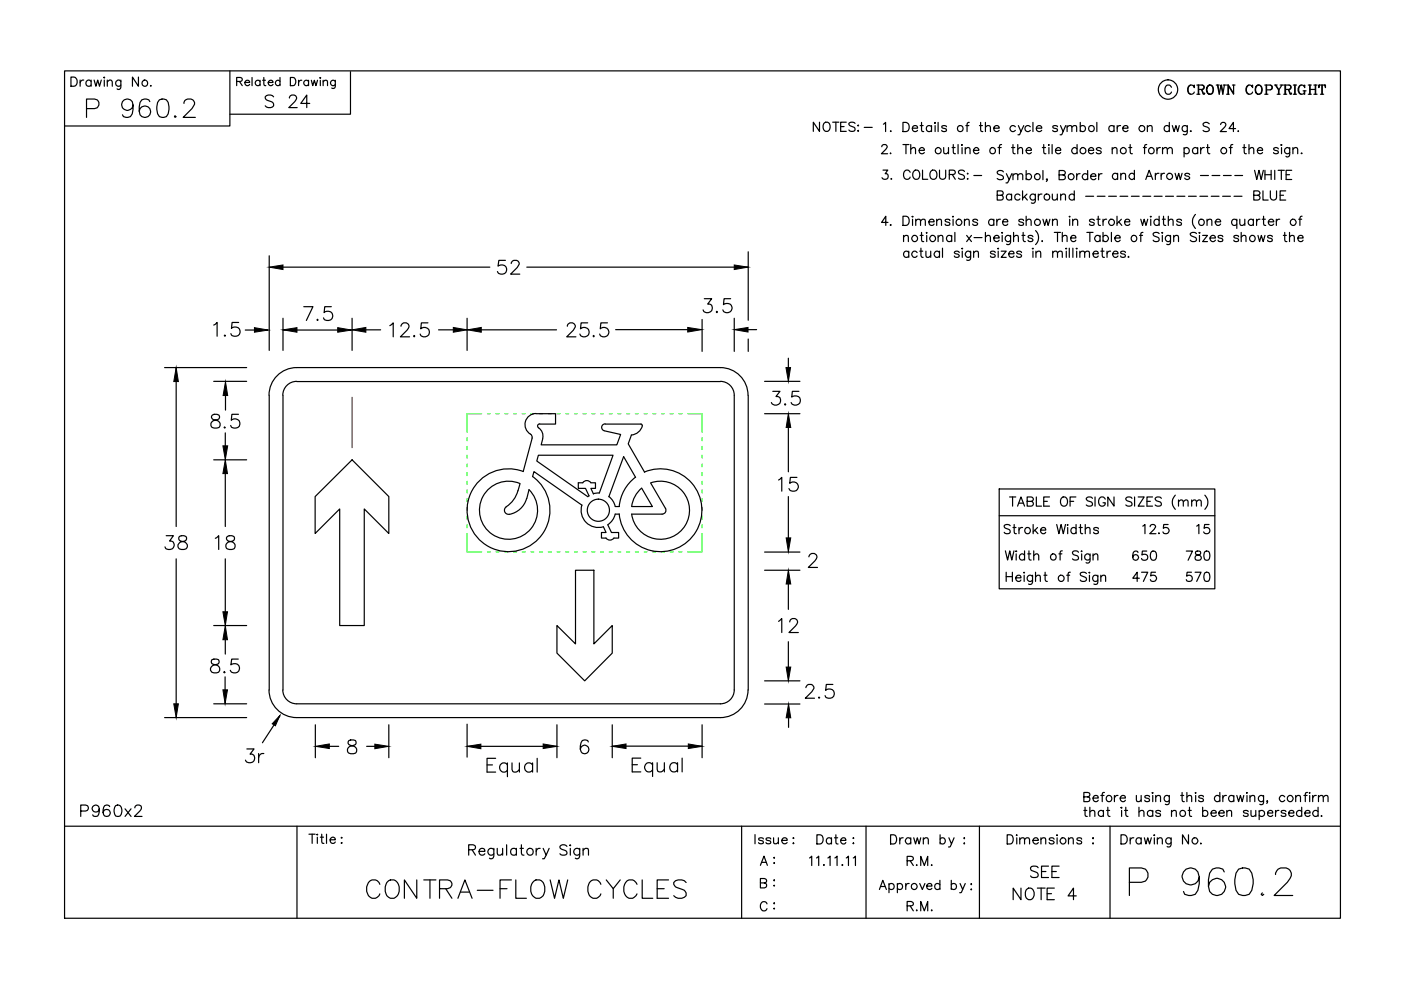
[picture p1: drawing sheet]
<svg xmlns="http://www.w3.org/2000/svg" width="297mm" height="210mm" viewBox="0 0 297 210" stroke-linecap="round" stroke-linejoin="round" font-family="sans-serif">
<g fill="none" stroke="#000" stroke-width=".25">
<path d="M13.7 15h270.5v179.7h-270.5zM15 16.3h.7a1.03 1.03 0 0 1 .7 1 1.03 1.03 0 0 1-.7 1h-.7zM17 17v1.3M17.8 17a.72 .72 0 0 0-.8 .6M19.3 17.3a.62 .62 0 0 0-.9-.1 .62 .62 0 0 0 0 .9 .62 .62 0 0 0 .9-.1M19.3 17v1.3M20 17l.3 1.3 .4-1.3 .4 1.3 .4-1.3M22.1 17v1.3M22.1 16.3v.3zM22.7 17.4l.5-.4 .5 .1 .1 1.2M22.7 17v1.3M25.6 17v1.5a.49 .49 0 0 1-.3 .4 .49 .49 0 0 1-.5-.1"/>
<path d="M25.6 17.3a.62 .62 0 0 0-.9-.1 .62 .62 0 0 0 0 .9 .62 .62 0 0 0 .9-.1M29.4 16.3v2l-1.3-2v2M32 18.1v.2l.1-.1M48.7 15v11.7h-35M50.2 17.3l1-.1 .2-.3-.1-.3-.4-.2h-.7v1.8M50.8 17.3l.6 .9M51.9 17.5h1a.57 .57 0 0 0-.7-.4 .57 .57 0 0 0-.4 .7 .57 .57 0 0 0 .8 .4l.3-.3M53.4 16.4v1.8M55.1 17.3a.56 .56 0 0 0-.8-.1 .56 .56 0 0 0 0 .8 .56 .56 0 0 0 .8-.1M55.1 17v1.2M55.7 17h.6M55.9 16.4v1.4l.1 .3 .4 .1"/>
<path d="M56.9 17.5h1a.57 .57 0 0 0-.7-.4 .57 .57 0 0 0-.4 .7 .57 .57 0 0 0 .7 .4l.4-.3M59.4 17.3a.54 .54 0 0 0-.8-.1 .54 .54 0 0 0 0 .8 .54 .54 0 0 0 .8-.1M59.4 16.4v1.8M61.6 16.4h.6a.95 .95 0 0 1 .5 .9 .95 .95 0 0 1-.5 .9h-.6zM63.3 17v1.2M64 17a.58 .58 0 0 0-.7 .5M65.4 17.3a.56 .56 0 0 0-.8-.1 .56 .56 0 0 0 0 .8 .56 .56 0 0 0 .8-.1M65.4 17v1.2M66 17l.3 1.2 .3-1.2 .4 1.2 .3-1.2M67.9 17v1.2M67.9 16.4v.2zM68.5 17.4l.4-.4 .5 .1v1.1"/>
<path d="M68.5 17v1.2M71.1 17v1.3a.47 .47 0 0 1-.3 .4 .47 .47 0 0 1-.5 0M71.1 17.3a.56 .56 0 0 0-.8-.1 .56 .56 0 0 0 0 .8 .56 .56 0 0 0 .8-.1M74.3 15.2v9h-25.6M248.4 18.5a.72 .72 0 0 0-.8-.5 .72 .72 0 0 0-.6 .8v.5a.72 .72 0 0 0 .6 .7 .72 .72 0 0 0 .8-.5M252.4 18a1.12 1.12 0 0 0 0 2M253.1 18.3l.1 .3v-.6l-.1 .3a.72 .72 0 0 0-.8-.2 .72 .72 0 0 0-.5 .7 .83 .83 0 0 0 .2 .9 .83 .83 0 0 0 .9 .2l.3-.4M253.8 18h1.1l.3 .2 .1 .4-.1 .3-1.1 .1M253.8 20h.6M254.1 18v2M254.6 19l.3 .1 .3 .7h.2M254.8 19l.3 .9 .2 .1 .1-.3"/>
<path d="M254.9 18l.3 .4v.4l-.3 .2M256.5 18a1 1 0 0 0-.7 1.1 1 1 0 0 0 .8 .9 1.06 1.06 0 0 0 .7-1 1.06 1.06 0 0 0-.7-1 1.04 1.04 0 0 0-.7 .9 1.04 1.04 0 0 0 .6 1.1M256.6 18a1.13 1.13 0 0 1 0 2M257.9 18h.6M258.1 18l.4 2 .4-2 .4 2 .3-2M258.2 18l.3 1.5M259 18l.3 1.5M259.3 18h.6M260.1 20h.5M260.1 18h.3M260.4 18v2M261.3 18h.5"/>
<path d="M261.5 19.8l-1.1-1.8v2M261.5 18v2l-1.1-1.8M264.8 18a1.12 1.12 0 0 0 0 2M265.5 18.3l.1 .3v-.6l-.1 .3a.72 .72 0 0 0-.8-.2 .72 .72 0 0 0-.5 .7 .83 .83 0 0 0 .1 .9 .83 .83 0 0 0 1 .2l.3-.4M266.8 18a1.01 1.01 0 0 0-.7 1.1 1.01 1.01 0 0 0 .9 .9 1.01 1.01 0 0 0 .6-1.1 1.01 1.01 0 0 0-.8-.9 1.13 1.13 0 0 0 0 2M267 18a1.13 1.13 0 0 1 0 2M268.2 18h1.1a.51 .51 0 0 1 .5 .5 .51 .51 0 0 1-.5 .5h-.8M268.2 20h.6M268.4 18v2M268.5 18v2M269.3 18l.2 .1a.52 .52 0 0 1 .2 .5 .52 .52 0 0 1-.4 .4M270.2 18h.6"/>
<path d="M270.4 18l.7 1v1M270.5 18l.7 1v1M270.8 20h.6M271.4 18h.6M271.8 18l-.6 1M272.2 18h1.1l.4 .2v.4l-.1 .3-1 .1M272.2 20h.6M272.4 18v2M272.6 18v2M273 19l.3 .1 .3 .7h.2M273.2 19l.3 .9 .2 .1 .1-.3M273.3 18l.4 .4-.1 .4-.3 .2"/>
<path d="M274.2 20h.7M274.2 18h.7M274.5 18v2M274.6 18v2M275.9 18a1.12 1.12 0 0 0 0 2M276.3 19.3h.6M276.5 18.3l.1 .3v-.6l-.1 .3a.73 .73 0 0 0-.8-.2 .73 .73 0 0 0-.5 .7v.5a.74 .74 0 0 0 .5 .6 .74 .74 0 0 0 .8-.2M276.5 19.3v.7M276.6 19.3v.7M277.4 18h.6M277.4 20h.6M277.7 18v2"/>
<path d="M277.8 18v2M277.8 19h1.1M278.6 18h.6M278.6 20h.6M278.9 18v2M279.7 18l-.1 .6v-.6h1.4v.6l-.1-.6M280 20h.6M280.3 18v2M18.3 23h1.7a1.02 1.02 0 0 0 1-1 1.02 1.02 0 0 0-1-1h-1.7v3.9M28.2 22.3a1.21 1.21 0 0 1-1.7 1 1.21 1.21 0 0 1-.4-1.9 1.21 1.21 0 0 1 1.9 .1 3.7 3.7 0 0 1-.3 3.2 1.2 1.2 0 0 1-1.7-.4M31.8 21.5a1.15 1.15 0 0 0-1.1-.5 1.15 1.15 0 0 0-1 .7l-.2 .9 .2 1.7a1.21 1.21 0 0 0 1.9 .2 1.21 1.21 0 0 0-.4-1.9 1.21 1.21 0 0 0-1.7 1M33.8 21.2a1.31 1.31 0 0 1 1.9 .5 3.4 3.4 0 0 1-.4 3 1.28 1.28 0 0 1-1.9-.6 3.3 3.3 0 0 1 .4-2.9z"/>
<path d="M37.1 24.5l-.1 .2 .1 .2 .3-.2M39 21.9a.86 .86 0 0 1 .8-.9h.7a.93 .93 0 0 1 .5 1.5l-.3 .5-1.9 1.9h2.6M58 20.5a1.17 1.17 0 0 0-1.8 0 .68 .68 0 0 0 .5 .8l.8 .2a.65 .65 0 0 1 .5 .5 .65 .65 0 0 1-.2 .7 1.23 1.23 0 0 1-1.6-.3M61.4 20.8l.2-.5 .8-.1a.65 .65 0 0 1 .4 1l-1.6 1.6h1.8M65.7 21.9h-1.9l1.2-1.7v2.6M173.8 25.9v2l-1.4-2v2M174.7 26.2a.74 .74 0 0 1 .8-.3 .74 .74 0 0 1 .5 .7 .86 .86 0 0 1-.2 1 .86 .86 0 0 1-.9 .2 1.27 1.27 0 0 1-.2-1.6zM176.5 25.9h1.4M177.2 25.9v2M178.2 26.8h.8M179.4 25.9h-1.2v2h1.2M181.3 26.2a.75 .75 0 0 0-1.3 .2l.2 .2 .7 .3a.47 .47 0 0 1 .4 .4 .47 .47 0 0 1-.2 .5 .91 .91 0 0 1-1.1-.2"/>
<path d="M181.8 26.6h.2zM181.8 27.8l.2-.2v.2zM183.2 27h1.7M187 31.1v-.3l.3-.2 .7 .2a.56 .56 0 0 1-.2 .9l-.9 .9h1.3M187.2 36.1h1l-.5 .7a.65 .65 0 0 1 .5 1 .65 .65 0 0 1-1.1 0l-.1-.1M187.3 26.3l.5-.3v1.9M188.8 32.4l-.1 .1h.2M188.9 27.7v.2v-.1M189 37.8l-.1 .1h.2M191.4 26h.7a1.05 1.05 0 0 1 .7 .9 1.05 1.05 0 0 1-.7 1h-.7zM191.4 30.6h1.3M192.1 30.6v2"/>
<path d="M193 36.5a.72 .72 0 0 0-.9-.4 .72 .72 0 0 0-.5 .7 .83 .83 0 0 0 .1 1 .83 .83 0 0 0 1 .1l.3-.4M193.1 31.7l.5-.4 .4 .1 .1 1.2M193.1 30.6v2M193.4 27.2h1.1a.6 .6 0 0 0-.8-.5 .6 .6 0 0 0-.2 .9 .62 .62 0 0 0 1 0M193.9 36.2a.95 .95 0 0 1 1.1 .4 .95 .95 0 0 1-.2 1.2 .74 .74 0 0 1-.8 .2 .74 .74 0 0 1-.5-.7 1.15 1.15 0 0 1 .4-1.1zM194.9 31.9h1.1a.55 .55 0 0 0-.6-.6 .55 .55 0 0 0-.5 .6 .61 .61 0 0 0 .3 .7 .61 .61 0 0 0 .8-.3M195.1 26.6h.6M195.4 26v1.6l.1 .2 .3 .1M195.6 36.1v1.9h1.1M197.5 26.9a.62 .62 0 0 0-.9-.1 .62 .62 0 0 0 0 .9 .62 .62 0 0 0 .9-.1M197.5 26.6v1.3M197.5 36.2a.95 .95 0 0 1 1.1 .4 .95 .95 0 0 1-.1 1.2 .74 .74 0 0 1-.8 .2 .74 .74 0 0 1-.5-.7 1.15 1.15 0 0 1 .3-1.1z"/>
<path d="M198.3 26.6v1.3M198.3 26v.2zM198.9 26v1.9M199.2 36.1v1.4a.66 .66 0 0 0 .6 .5 .66 .66 0 0 0 .7-.5v-1.4M200.1 31.3l.1 1.2 .4 .1 .5-.4M200.7 26.9a.62 .62 0 0 0-1 0 .9 .9 0 0 0 .9 .4l.1 .3a.62 .62 0 0 1-1 0M201.1 31.3v1.3M201.3 37l1.1-.1 .1-.3-.1-.4-1.1-.1v1.9M201.9 31.3h.6M201.9 37l.6 1M202.1 30.6v1.6l.1 .3 .4 .1M203.1 30.6v2"/>
<path d="M203.9 30.7h.2zM204 31.3v1.3M204.5 36.4a.71 .71 0 0 0-.7-.4 .71 .71 0 0 0-.6 .5l.2 .3 .9 .4 .2 .6a.88 .88 0 0 1-1.3 0M204.7 31.7l.4-.4 .5 .1 .1 1.2M204.7 31.3v1.3M204.8 26.6h.6M205.1 36.8h.1zM205.1 37.9h.1zM205.5 26l-.4 .1-.1 .2v1.6M206.4 31.9h1.1a.57 .57 0 0 0-.5-.6 .57 .57 0 0 0-.6 .6v.1a.63 .63 0 0 0 .5 .6 .63 .63 0 0 0 .6-.3M206.5 37.2h1.6M207.7 26.6h.6"/>
<path d="M207.9 26v1.6l.1 .2 .4 .1M208.9 27l.5-.4 .5 .1 .1 1.2M208.9 26v1.9M210.7 27.2h1.2a.62 .62 0 0 0-.7-.5 .62 .62 0 0 0-.6 .6 .62 .62 0 0 0 .6 .6l.7-.3M211.6 31.3h.7M212.4 30.6l-.4 .1-.1 .3v1.6M212.7 36.4a.73 .73 0 0 0-.7-.3 .73 .73 0 0 0-.6 .5l.2 .3 1 .4 .1 .5a.92 .92 0 0 1-1.3 0M213.4 36.8l.6 1.3 .5-1.3M214 38.1l-.4 .7h-.3M214.5 31.3h.7M214.8 30.6v1.6l.1 .3 .3 .1M214.8 37.2l.4-.4 .5 .1 .1 1.2"/>
<path d="M214.8 36.8v1.3M215.3 26.9a.64 .64 0 0 0-1-.1 .64 .64 0 0 0 0 .9 .64 .64 0 0 0 1-.1M215.8 31.7l.5-.4 .4 .1 .1 1.2M215.8 30.6v2M215.8 37.2l.5-.4 .4 .1 .1 1.2M215.9 26.6l.6 1.3 .6-1.3M216.5 27.9l-.3 .6-.4 .1M217.6 31.9h1.1a.56 .56 0 0 0-.6-.7 .56 .56 0 0 0-.5 .7 .61 .61 0 0 0 .3 .6 .61 .61 0 0 0 .8-.2M217.6 37.1a.64 .64 0 0 1 .9-.1 .64 .64 0 0 1 0 .9 .64 .64 0 0 1-.9-.1M217.6 36.2v1.9M218.5 26.9a.64 .64 0 0 0-1-.1 .64 .64 0 0 0 0 .9 .64 .64 0 0 0 1-.1M219 26v1.9"/>
<path d="M219.7 27.2h1.2a.62 .62 0 0 0-.7-.5 .62 .62 0 0 0-.6 .6 .62 .62 0 0 0 .6 .6l.7-.3M221 31.3h.7M221.1 36.2v1.9M221.3 30.6v1.6l.1 .3 .4 .1M222.1 38h-.3h.3l-.3 .5M222.3 30.7h.2zM222.4 31.3v1.3M223.1 30.6v2M223.8 31.9h1.1a.56 .56 0 0 0-.6-.7 .56 .56 0 0 0-.5 .7 .61 .61 0 0 0 .4 .6 .61 .61 0 0 0 .7-.2M224.2 26.9a.62 .62 0 0 0-1 0 .9 .9 0 0 0 .9 .4l.1 .3a.62 .62 0 0 1-1 0M224.6 37.1h.8l.4-.2 .1-.4-.2-.3h-1.1v1.9h.8l.4-.2a.53 .53 0 0 0-.4-.8M224.8 26.6l.6 1.3 .5-1.3"/>
<path d="M225.4 27.9l-.3 .6-.3 .1M226.2 27l.5-.4 .5 .1 .1 1.2M226.2 26.6v1.3M227.3 27l.4-.4 .5 .1 .1 1.2M228.3 36.8v1.3M228.4 31.6a.64 .64 0 0 0-1-.1 .64 .64 0 0 0 0 .9 .64 .64 0 0 0 1-.1M228.4 30.6v2M229 36.8a.58 .58 0 0 0-.7 .6M229 26.9a.62 .62 0 0 1 .9-.1 .62 .62 0 0 1 0 .9 .62 .62 0 0 1-.9-.1M229 26v1.9M230.6 37.1a.64 .64 0 0 0-.9-.1 .64 .64 0 0 0 0 .9 .64 .64 0 0 0 .9-.1M230.6 36.2v1.9"/>
<path d="M230.8 31.9h1.1a.55 .55 0 0 0-.6-.6 .55 .55 0 0 0-.5 .6 .61 .61 0 0 0 .3 .7 .61 .61 0 0 0 .8-.3M231.2 37.4h1.1a.6 .6 0 0 0-.8-.5 .6 .6 0 0 0-.2 .9 .62 .62 0 0 0 1 0M232.6 26v1.9M232.9 36.8v1.3M233.5 31.6a.6 .6 0 0 0-1.1 0l.3 .3 .7 .1 .1 .3a.65 .65 0 0 1-1.1 0M233.7 36.8a.58 .58 0 0 0-.8 .6M235.8 31.7l.5-.4 .4 .1 .1 1.2M235.8 31.3v1.3M236.2 26.9a.62 .62 0 0 0-.9-.1 .62 .62 0 0 0 0 .9 .62 .62 0 0 0 .9-.1M236.2 26.6v1.3M236.9 26.6v1.3M237 37a.61 .61 0 0 0-1-.1 .61 .61 0 0 0 0 1 .61 .61 0 0 0 1-.1"/>
<path d="M237 36.7v1.4M237.6 26.6a.58 .58 0 0 0-.7 .6M237.6 37.1l.5-.4 .5 .1v1.3M237.6 36.7v1.4M238.1 27.2h1.1a.6 .6 0 0 0-.9-.5 .6 .6 0 0 0-.2 .9 .62 .62 0 0 0 1.1 0M239.3 31.3h.7M239.6 30.6v1.6l.1 .3 .4 .1M240.5 37a.63 .63 0 0 0-.9-.1 .63 .63 0 0 0 0 1 .63 .63 0 0 0 .9-.1M240.5 36.1v2M242.4 31.3h.6M242.9 38.1l.7-2 .8 2M243.1 30.6l-.3 .1-.1 .3v1.6"/>
<path d="M243.2 37.4h.9M243.3 27l.4-.4 .5 .1 .1 1.2M243.3 26.6v1.3M245 36.7v1.4M245.3 31.3v1.3M245.7 36.7a.64 .64 0 0 0-.7 .6M246 31.3a.65 .65 0 0 0-.7 .6M246.2 36.7v1.4M246.5 31.7l.4-.4 .5 .1 .1 1.2M246.5 31.3v1.3M246.9 36.7a.58 .58 0 0 0-.7 .6M247.5 31.7l.5-.4 .4 .1 .2 1.2"/>
<path d="M247.9 26.9a.62 .62 0 0 0-.9-.1 .62 .62 0 0 0 0 .9 .62 .62 0 0 0 .9-.1M247.9 26v1.9M248.6 26.6l.3 1.3 .4-1.3 .4 1.3 .3-1.3M249.1 36.7l.4 1.4 .4-1.4 .3 1.4 .4-1.4M251.1 31.6a.62 .62 0 0 1 .9-.1 .62 .62 0 0 1 0 .9 .62 .62 0 0 1-.9-.1M251.1 31.3v2M251.7 26.6v1.5a.51 .51 0 0 1-.3 .5 .51 .51 0 0 1-.5-.1M251.7 26.9a.62 .62 0 0 0-.9-.1 .62 .62 0 0 0 0 .9 .62 .62 0 0 0 .9-.1M252.2 37a.6 .6 0 0 0-1 0l.3 .3 .4 .1 .3 .4a.6 .6 0 0 1-1 0M252.5 27.7l-.1 .1h.2M253.9 31.6a.62 .62 0 0 0-.9-.1 .62 .62 0 0 0 0 .9 .62 .62 0 0 0 .9-.1M253.9 31.3v1.3"/>
<path d="M254.5 37.2h1.7M254.6 31.3v1.3M255.3 31.3a.72 .72 0 0 0-.7 .6M255.8 31.3h.6M256 30.6v1.6l.2 .3 .3 .1M256.4 26.2a.73 .73 0 0 0-.7-.3 .73 .73 0 0 0-.6 .5l.1 .3 1.1 .5 .1 .4a.92 .92 0 0 1-1.3 0M257 37.2h1.6M258.8 26.4l.4-.4h.4l.2 .2a.61 .61 0 0 1-.2 .8l-.9 .9h1.3M259.4 37.2h1.6M260.6 31.3h.7M261.4 30.6l-.4 .1-.1 .3v1.6M261.8 37.2h1.7"/>
<path d="M262 27.3h-1.4l.9-1.3v1.9M262.5 27.7v.2l.1-.1M263.5 31.3h.7M263.8 30.6v1.6l.1 .3 .4 .1M264.8 31.7l.5-.4 .4 .1 .1 1.2M264.8 30.6v2M266 36.1l.5 2 .4-2 .5 2 .5-2M266.6 31.9h1.1a.55 .55 0 0 0-.6-.6 .55 .55 0 0 0-.5 .6 .61 .61 0 0 0 .3 .7 .61 .61 0 0 0 .8-.3M268.2 36.1v2M268.2 37h1.3M269.5 36.1v2M270.3 36.1v2"/>
<path d="M271 36.1h1.3M271 31.6a.57 .57 0 0 0-1 0l.3 .3 .5 .1a.33 .33 0 0 1 .1 .5 .7 .7 0 0 1-.9-.2M271.6 30.7h.2zM271.7 36.1v2M271.7 31.3v1.3M272.7 37h.7M273.4 31.3v1.5a.49 .49 0 0 1-.3 .4 .49 .49 0 0 1-.5-.1M273.4 31.6a.62 .62 0 0 0-.9-.1 .62 .62 0 0 0 0 .9 .62 .62 0 0 0 .9-.1M273.9 36.1h-1.2v2h1.2M274.1 31.7l.5-.4 .5 .1v1.2M274.1 31.3v1.3M276 32.4l-.1 .1h.2"/>
<path d="M57.1 54.2v20.1M60 56.6h43.9M107.2 55.2h-1.4l-.2 1.2a1.04 1.04 0 0 1 1.6 0 1.04 1.04 0 0 1-.2 1.6 1.04 1.04 0 0 1-1.5-.4M108.4 55.9l.3-.6 .8-.1a.7 .7 0 0 1 .4 1.1l-1.6 1.8h1.9M111.7 56.6h46.9M158.6 53.4v14.5M188.3 47.2h-1.4l.9-1.4v2M188.9 47.6l-.2 .1h.2M191.4 45.8h.7a1.04 1.04 0 0 1 .7 1 1.04 1.04 0 0 1-.7 1h-.7zM191.6 50.3l.4-.4 .5 .1 .1 1.2M191.6 49.9v1.3M192.7 53.6a.61 .61 0 0 0-.9-.1 .61 .61 0 0 0 0 .9 .61 .61 0 0 0 .9-.1"/>
<path d="M192.7 53.3v1.3M193.4 45.9h.2zM193.5 46.5v1.3M194.2 46.9l.4-.4 .5 .1 .1 1.2M194.2 46.5v1.3M194.5 53.6a.63 .63 0 0 0-1-.2 .63 .63 0 0 0 0 1 .63 .63 0 0 0 1-.1M195 53.3h.6M195.1 49.9h.6M195.2 46.9l.4-.4 .5 .1 .1 1.2M195.3 52.6v1.6l.1 .3 .3 .1M195.4 49.3v1.5l.1 .3 .3 .1M196.3 53.3l.1 1.2 .5 .1 .4-.4"/>
<path d="M196.5 49.9v1.3M196.5 49.3v.1zM196.9 47h1.1a.6 .6 0 0 0-.8-.5 .6 .6 0 0 0-.2 1 .57 .57 0 0 0 1 0M197.3 53.3v1.3M198.6 46.9l.5-.4 .4 .1 .1 1.2M198.6 46.5v1.3M198.9 50.3l.5-.4 .4 .1 .1 1.2M198.9 49.9v1.3M199.2 53.6a.63 .63 0 0 0-.9-.2 .63 .63 0 0 0 0 1 .63 .63 0 0 0 .9-.1M199.2 53.3v1.3M199.8 52.6v2M201.4 46.8a.57 .57 0 0 0-1 0l.1 .1 .8 .3 .1 .3a.57 .57 0 0 1-1 0"/>
<path d="M201.8 50.2a.61 .61 0 0 0-.9-.1 .61 .61 0 0 0 0 .9 .61 .61 0 0 0 .9-.1M201.8 49.9v1.3M201.9 45.9h.3zM202.1 46.5v1.3M202.5 49.3v1.9M203.4 53.6a.6 .6 0 0 0-1.1 0l.3 .2 .5 .1 .3 .4a.6 .6 0 0 1-1.1 0M204 53.3v1.3M204 52.6v.2zM204.5 46.9l.4-.4 .5 .1 .1 1.2M204.5 46.5v1.3M204.9 49.9l1.1 1.3M205.8 53.3v1.4a.53 .53 0 0 1-.9 .4"/>
<path d="M205.8 53.6a.63 .63 0 0 0-.9-.2 .63 .63 0 0 0 0 1 .63 .63 0 0 0 .9-.1M206 49.9l-1.1 1.3M206.4 53.6l.5-.3h.5v1.3M206.4 53.3v1.3M206.5 50.4h1.7M207.3 46.8a.6 .6 0 0 0-1.1 0l1 .4 .1 .3a.6 .6 0 0 1-1.1 0M208.9 50.3l.5-.4 .5 .1 .1 1.2M208.9 49.3v1.9M210.7 50.5h1.2a.61 .61 0 0 0-.9-.5 .61 .61 0 0 0-.2 .9 .6 .6 0 0 0 1.1 0M210.7 46.8a.61 .61 0 0 0-.9-.1 .61 .61 0 0 0 0 .9 .61 .61 0 0 0 .9-.1M210.7 46.5v1.3M211 53.6a.57 .57 0 0 0-1 0l.1 .1 .8 .3 .1 .3a.57 .57 0 0 1-1 0"/>
<path d="M211.3 46.5v1.3M211.4 41.4l1.1-.1 .2-.3-.2-.4-1.1-.1v1.9h.8l.5-.3a.53 .53 0 0 0-.5-.7M211.6 52.6v.2zM211.6 53.3v1.3M212.1 46.5a.64 .64 0 0 0-.8 .5M212.3 53.3h1l-1 1.3h1M212.5 49.3v.1zM212.5 49.9v1.3M212.6 47h1.1a.6 .6 0 0 0-.9-.5 .6 .6 0 0 0-.1 1 .57 .57 0 0 0 1 0M213.9 53.8h1.1a.6 .6 0 0 0-.9-.5 .6 .6 0 0 0-.1 1 .57 .57 0 0 0 1 0M214.3 49.9l-.2 1.8-.2 .2-.5-.1M214.3 50.2a.63 .63 0 0 0-1-.1 .63 .63 0 0 0 0 .9 .63 .63 0 0 0 1-.1"/>
<path d="M214.5 41.4a.62 .62 0 0 0-.9-.1 .62 .62 0 0 0 0 .9 .62 .62 0 0 0 .9 0M214.5 41.1v1.3M214.9 50.3l.5-.4 .4 .1 .1 1.2M214.9 49.3v1.9M216.3 41.4a.62 .62 0 0 0-1-.1 .62 .62 0 0 0 0 .9 .62 .62 0 0 0 1 0M216.6 53.6a.6 .6 0 0 0-1.1 0l.3 .2 .5 .1 .3 .4a.6 .6 0 0 1-1.1 0M216.7 49.9h.6M216.8 40.5v1.9M216.9 49.3v1.5l.2 .3 .3 .1M217 46.8a.56 .56 0 0 0-.5-.3 .56 .56 0 0 0-.5 .3l.1 .1 .8 .3 .1 .3a.56 .56 0 0 1-.5 .3 .56 .56 0 0 1-.5-.3M217.2 41.7l.6 .7M217.6 46.9l.4-.4 .5 .1 .1 1.2"/>
<path d="M217.6 45.8v2M217.7 41.1l-.9 1M218.9 52.7h.2zM219 53.3v1.3M219 50.2a.6 .6 0 0 0-1.1 0l.3 .3h.5l.3 .4a.6 .6 0 0 1-1.1 0M219.5 41.1v1.5a.53 .53 0 0 1-.8 .4M219.5 41.4a.64 .64 0 0 0-.9-.1 .64 .64 0 0 0 0 1 .64 .64 0 0 0 .9-.1M219.6 48.9a2.03 2.03 0 0 1 0 3M219.6 53.6l.5-.3h.5l.1 1.3M219.6 53.3v1.3M220.1 41.1v1.3M220.9 41.1a.64 .64 0 0 0-.8 .6"/>
<path d="M221 51l-.1 .1h.1M221.1 46.5l.4 1.3 .4-1.3 .3 1.3 .4-1.3M223.1 41.1l.1 1.2 .5 .1 .5-.3M223.2 46.9l.4-.4 .5 .1 .1 1.2M223.2 46.5v1.3M223.2 53.6l.5-.3h.4l.1 1.3M223.2 53.3v1.3M223.5 49.3h1.3M224.2 41.1v1.3M224.2 53.6l.5-.3h.4l.1 1.3M224.2 49.3v1.9M224.9 41.5l.5-.4 .4 .1 .1 1.2"/>
<path d="M224.9 41.1v1.3M225.2 50.3l.5-.4 .5 .1v1.2M225.2 49.3v1.9M225.9 52.7h.3zM226.1 53.3v1.3M226.7 52.6v2M226.7 45.9h.2zM226.8 46.5v1.3M227 50.5h1.1a.6 .6 0 0 0-.8-.5 .6 .6 0 0 0-.2 .9 .57 .57 0 0 0 1 0M227.4 46.9l.5-.4 .5 .1 .1 1.2M227.4 46.5v1.3M227.5 52.6v2"/>
<path d="M227.8 41.4a.62 .62 0 0 0-.9-.1 .62 .62 0 0 0 0 .9 .62 .62 0 0 0 .9 0M227.8 40.5v1.9M228.2 52.7h.2zM228.3 53.3v1.3M229 53.6l.4-.3h.5l.1 1.3M229 53.3v1.3M230 53.6l.4-.3h.5l.1 1.3M230.2 41.6h1.7M230.4 49.3h1.3M231.1 49.3v1.9M231.7 53.8h1.1a.6 .6 0 0 0-.8-.5 .6 .6 0 0 0-.2 1 .57 .57 0 0 0 1 0M232 46.8a.57 .57 0 0 0-1 0l.1 .1 .8 .3 .1 .3a.57 .57 0 0 1-1 0"/>
<path d="M232.6 46.5h.6M232.6 41.6h1.7M232.8 45.8v1.6l.1 .3 .4 .1M233.2 50.2a.63 .63 0 0 0-.9-.1 .63 .63 0 0 0 0 .9 .63 .63 0 0 0 .9-.1M233.2 49.9v1.3M233.4 53.3h.7M233.7 52.6v1.6l.1 .3 .4 .1M233.9 50.2a.63 .63 0 0 1 .9-.1 .63 .63 0 0 1 0 .9 .63 .63 0 0 1-.9-.1M233.9 49.3v1.9M233.9 46.5v1.3M234.6 46.5a.64 .64 0 0 0-.7 .5M234.7 53.3v1.3"/>
<path d="M235 41.6h1.7M235.5 53.3a.64 .64 0 0 0-.8 .5M235.6 49.3v1.9M235.9 53.8h1.1a.6 .6 0 0 0-.8-.5 .6 .6 0 0 0-.2 1 .56 .56 0 0 0 .5 .3 .56 .56 0 0 0 .5-.3M236.4 50.5h1.1a.6 .6 0 0 0-.8-.5 .6 .6 0 0 0-.2 .9 .56 .56 0 0 0 .5 .3 .56 .56 0 0 0 .5-.3M236.8 45.8v2M237.2 47l.6 .8M237.5 41.6h1.6M237.8 46.5l-1 .9M238.4 47h1.1a.6 .6 0 0 0-.8-.5 .6 .6 0 0 0-.2 1 .57 .57 0 0 0 1 0M238.6 53.6a.57 .57 0 0 0-1 0l.1 .1a.9 .9 0 0 1 .9 .5v.1a.57 .57 0 0 1-1 0M239.3 54.4l-.1 .1h.2"/>
<path d="M239.9 41.6h1.6M241.6 49.9h.6M241.9 46.5l.3 1.3 .4-1.3 .4 1.3 .3-1.3M242.3 41.6h1.7M242.3 49.3l-.4 .1v.2v1.6M244 45.8l.1 .1-.1 .1zM244 46.5v1.3M244.7 41.6h1.7M245.8 49.5a.73 .73 0 0 0-1.3 .2l.2 .3 .9 .4a.5 .5 0 0 1 0 .7 .87 .87 0 0 1-1.1-.2M245.8 46.8a.61 .61 0 0 0-.9-.1 .61 .61 0 0 0 0 .9 .61 .61 0 0 0 .9-.1M245.8 45.8v2M246.4 49.3v.1z"/>
<path d="M246.4 49.9v1.3M246.4 46.5h.7M246.7 45.8v1.6l.1 .3 .4 .1M247.1 41.6h1.7M247.7 46.9l.5-.4 .4 .1 .1 1.2M247.7 45.8v2M248.2 49.9l-.1 1.8-.3 .2-.4-.1M248.2 50.2a.61 .61 0 0 0-.9-.1 .61 .61 0 0 0 0 .9 .61 .61 0 0 0 .9-.1M248.8 50.3l.5-.4 .5 .1 .1 1.2M248.8 49.9v1.3M249.5 41.6h1.7M250.5 46.8a.57 .57 0 0 0-1 0l.1 .1 .8 .3 .1 .3a.57 .57 0 0 1-1 0"/>
<path d="M252 41.6h1.6M253.5 45.5a2.03 2.03 0 0 0 0 2.9M253.7 49.5a.75 .75 0 0 0-1.3 .2l.2 .3 .7 .3a.47 .47 0 0 1 .4 .3 .47 .47 0 0 1-.2 .5 .91 .91 0 0 1-1.1-.2M254.3 49.9v1.3M254.3 49.3l.1 .1h-.1zM254.4 41.6h1.6M255 49.9h1l-1 1.3h1M255.9 46.9l.5-.4 .5 .1v1.2M255.9 46.5v1.3M256.6 50.5h1.1a.61 .61 0 0 0-.9-.5 .61 .61 0 0 0-.2 .9 .6 .6 0 0 0 1.1 0M256.8 41.6h1.7M257.7 47h1.1a.6 .6 0 0 0-.8-.5 .6 .6 0 0 0-.2 1 .56 .56 0 0 0 .5 .3 .56 .56 0 0 0 .5-.3"/>
<path d="M259.2 41.6h1.7M259.3 50.2a.57 .57 0 0 0-1.1 0l.1 .2 .9 .3 .1 .2a.57 .57 0 0 1-1.1 0M261.6 41.6h1.7M262.2 46.8a.61 .61 0 0 0-.9-.1 .61 .61 0 0 0 0 .9 .61 .61 0 0 0 .9-.1M262.2 46.5v1.9M262.6 50.2a.57 .57 0 0 0-1 0l.1 .2 .8 .3 .1 .2a.57 .57 0 0 1-1 0M262.9 46.5l.1 1.2 .5 .1 .4-.4M263.2 50.3l.4-.4 .5 .1 .1 1.2M263.2 49.3v1.9M263.9 46.5v1.3M265.7 46.8a.61 .61 0 0 0-.9-.1 .61 .61 0 0 0 0 .9 .61 .61 0 0 0 .9-.1M265.7 46.5v1.3"/>
<path d="M265.8 41.4h.9l.3-.2a.42 .42 0 0 0-.1-.6l-1.1-.1v1.9h.9a.49 .49 0 0 0 .4-.3 .49 .49 0 0 0-.1-.5l-.3-.2M266.4 46.5v1.3M266.7 49.9l.4 1.3 .3-1.3 .4 1.3 .4-1.3M267.1 46.5a.58 .58 0 0 0-.7 .5M267.6 46.5h.7M267.8 40.5v1.9h1.1M267.9 45.8v1.6l.1 .3 .4 .1M268.9 47h1.2a.61 .61 0 0 0-.9-.5 .61 .61 0 0 0-.2 1 .6 .6 0 0 0 1.1 0M269.3 40.5v1.4a.67 .67 0 0 0 .7 .5 .67 .67 0 0 0 .7-.5v-1.4M269.8 50.2a.57 .57 0 0 0-1.1 0l.1 .2a.9 .9 0 0 1 1 .4v.1a.57 .57 0 0 1-1.1 0M270.6 46.5v1.3M271.3 46.5a.58 .58 0 0 0-.7 .5"/>
<path d="M271.4 41.4h.7M272.1 49.9h.6M272.4 49.3v1.5l.1 .3 .4 .1M272.6 40.5h-1.2v1.9h1.2M273.4 50.3l.5-.4 .4 .1 .1 1.2M273.4 49.3v1.9M275.2 50.5h1.1a.6 .6 0 0 0-.9-.5 .6 .6 0 0 0-.1 .9 .57 .57 0 0 0 1 0M275.4 46.5h.6M276.1 45.8l-.4 .1-.1 .3v1.6M34.9 77.9h17.4M37.4 77.9v33.7M45.3 68.9l.7-.5v2.9"/>
<path d="M47.7 71l-.1 .2 .1 .1 .1-.1M50.6 68.4h-1.4l-.1 1.2a1.03 1.03 0 0 1 1.5 0 1.03 1.03 0 0 1-.1 1.5 1.03 1.03 0 0 1-1.5-.4M52 70h1.9M60 67.5v6.8M60 70h11.6M64.4 65h2l-1.4 2.9M67.3 67.7l-.1 .1 .1 .1 .2-.1M70.2 65h-1.4l-.1 1.3a1.03 1.03 0 0 1 1.6-.1 1.03 1.03 0 0 1-.2 1.6 1.03 1.03 0 0 1-1.5-.4M74.6 67.5v6.8M77.6 69.9h3.1M82.6 69l.8-.5v2.9M85 69.2l.2-.5 .4-.2h.6a.74 .74 0 0 1 .4 1.1l-1.7 1.8h1.9"/>
<path d="M87.8 71.1l-.1 .1 .1 .2 .1-.2M90.7 68.5h-1.4l-.1 1.2a1.03 1.03 0 0 1 1.6 0 1.03 1.03 0 0 1-.2 1.5 1.03 1.03 0 0 1-1.5-.4M93 69.9h3.1M99 67.5v6.8M100.3 69.9h17.7M120.3 69.2l.1-.5 .4-.2a.93 .93 0 0 1 1.2 .5l-.4 1-1.4 1.4h1.9M124.6 68.5h-1.4l-.1 1.2a1.03 1.03 0 0 1 1.5 0 1.03 1.03 0 0 1-.1 1.5 1.03 1.03 0 0 1-1.5-.4M125.9 71.1l-.2 .1 .2 .2 .1-.2M128.8 68.5h-1.4l-.1 1.2a1.03 1.03 0 0 1 1.5 0 1.03 1.03 0 0 1-.1 1.5 1.03 1.03 0 0 1-1.6-.4M130.5 69.9h17.1M148.9 67.7v6.8M149.3 63.3h1.6l-.9 1.2a.95 .95 0 0 1 1 1.1 .95 .95 0 0 1-1.3 .7l-.4-.2-.2-.4"/>
<path d="M152 66l-.1 .1 .1 .2 .1-.2M152.7 77.9a5.9 5.9 0 0 1 5.9 5.9M152.8 77.9h-89.9a5.9 5.9 0 0 0-5.9 5.9M154.9 63.3h-1.4l-.1 1.3a1.05 1.05 0 0 1 1.5-.1 1.05 1.05 0 0 1 0 1.6 1.05 1.05 0 0 1-1.5-.1l-.1-.3M155.7 67.5v7M158.4 69.9h2M158.6 71.9v2.6M167.1 75.9v2M45 88a.57 .57 0 0 0 .3 1 1.18 1.18 0 0 1 1.4 1.2l-.2 .3a1.18 1.18 0 0 1-1.8-.3 .92 .92 0 0 1 .9-1.1l.5-.1a.6 .6 0 0 0 .3-1l-.4-.2zM45.3 97.5h7M45.3 80.9h7M47.6 90.5l-.1 .1 .1 .2 .2-.2"/>
<path d="M47.8 91.8v2.9M47.8 83.9v3.1M50.6 87.8h-1.4l-.2 1.3a1.03 1.03 0 0 1 1.6 0 1.03 1.03 0 0 1-.2 1.5 1.03 1.03 0 0 1-1.5-.4M57.1 83.8v62.5M60 83.8v62.5M62.9 80.9a2.94 2.94 0 0 0-2.9 2.9M62.9 80.9h89.9M110.9 100a8.8 8.8 0 0 0-11.8 8.9 8.8 8.8 0 0 0 13 6.9 8.8 8.8 0 0 0 .8-14.8l.3-1 10.2 7.1M112.5 92.1l.3 .3v.5M112.8 92.9l-1.9 7.1M113.7 87.7a2.35 2.35 0 0 0-2.3 1.7 2.35 2.35 0 0 0 1.1 2.6M113.7 87.7h4.1v2.2h-3.4l-.4 .3 .2 .5a2.05 2.05 0 0 1 .8 2.3"/>
<path d="M128.2 91.4l3.4 .7-.8 2.2h-16.1l.4-1.3M133.9 92.2l-.7 1.9 3.5 6M136.1 90.3v-.3l-.2-.1h-7.6a.72 .72 0 0 0-.7 .6 .72 .72 0 0 0 .5 .8M136.2 90.3a2.65 2.65 0 0 1-2.3 1.9M152.7 80.9a2.94 2.94 0 0 1 3 2.9v62.5a2.94 2.94 0 0 1-3 2.9M158.6 83.8v62.5M162.1 80.9h7.5M162.1 87.7h7.5M163.8 83h1.6l-.9 1.1a.95 .95 0 0 1 1 1.1 .95 .95 0 0 1-1.3 .7l-.5-.3-.2-.3M166.5 85.6l-.2 .1 .2 .2 .1-.2M167.1 90.8v9.2M169.4 83h-1.4l-.1 1.2a1.04 1.04 0 0 1 1.5 0 1.04 1.04 0 0 1-.1 1.5 1.02 1.02 0 0 1-1.6-.4"/>
<path d="M35.2 113.6h1.6l-.8 1.1a.93 .93 0 0 1 1 1.1 .93 .93 0 0 1-1.3 .7l-.5-.1-.2-.4M37.4 118.5v30.7M38 113.7a.6 .6 0 0 0 .3 1 1.18 1.18 0 0 1 1.4 1.3 1.04 1.04 0 0 1-1.1 .5 1.04 1.04 0 0 1-.9-1 1.31 1.31 0 0 1 1.4-.8 .6 .6 0 0 0 .3-1l-.4-.1zM45.6 114.1l.8-.5v2.9M47.8 100.4v11.2M47.8 118.5v11.2M48.2 113.7a.57 .57 0 0 0 .2 1 1.18 1.18 0 0 1 1.4 1.3l-.1 .2a1.2 1.2 0 0 1-1.8-.2 .92 .92 0 0 1 .8-1.1l.6-.2a.6 .6 0 0 0 .3-1l-.4-.1zM66.8 105.3l7.8-7.8 7.8 7.8v7.8l-5.2-5.2v24.7h-5.2v-24.7l-5.2 5.2zM110.2 102.5a6.2 6.2 0 0 0-8.5 5.7 6.2 6.2 0 0 0 8.5 5.7 6.2 6.2 0 0 0 2-10.1l-.5 1.9M110.3 102.6a7.3 7.3 0 0 1-3.2 5.1 .87 .87 0 0 0 0 .9 .87 .87 0 0 0 .9 .4M111.7 105.7a4.7 4.7 0 0 1-3.7 3.4M123.4 107.1a3.7 3.7 0 0 0 4.5 4.6"/>
<path d="M123.6 102.4h-1v1.1h1.5l.8 1.7M124.9 105.1l-.3 .2M125.3 102.3a1.04 1.04 0 0 0-1.7 0M125.3 102.4h1v1.1h-1l.5 1.2M127 104.5l-1.2 .2M127.1 104.6l2.9-8.1h-15.9l-.3 1.2 10.8 7.6M128.9 111.3l.7 1.6h1.6v1.2h-1a1.03 1.03 0 0 1-1.7 0h-1v-1.2h1l-.6-1.2M129.1 105.3l1 1.1 .3 1h.9M130.4 109l-.5 1.3-1 1M130.4 109h.9M134 109h6.4M134.7 101.2a8.8 8.8 0 0 0-3.4 6.2"/>
<path d="M134.8 101.2l-2.6-4.4-3.1 8.5M136 103.5l-.8 .9-.7 1.1-.5 1.9h4.3l-2.2-3.9M136.6 100.1a8.8 8.8 0 0 1 11.8 5.5 8.8 8.8 0 0 1-6.7 11.2 8.8 8.8 0 0 1-10.4-7.8M138 102.4a6.2 6.2 0 0 1 8 4.1 6.2 6.2 0 0 1-4.7 7.7 6.2 6.2 0 0 1-7.4-5.2M138 102.4l3.1 5.4M141.1 107.8a.83 .83 0 0 1-.7 1.2M162.1 117.1h7.5M165.1 101.8l.6-.6v2.9M167.1 105.3v9.3M169 101.2h-1.4l-.2 1.3a1.04 1.04 0 0 1 1.6 0 1.04 1.04 0 0 1-.2 1.6 1.04 1.04 0 0 1-1.5-.5M171.5 118.1v-.2a.93 .93 0 0 1 1.1-.6 .74 .74 0 0 1 .5 1.2l-1.7 1.8h1.9M211.9 103.7h45.7v21.1h-45.7z"/>
<path d="M211.9 109.3h45.7M213.2 116.8l.4 1.9 .5-1.9 .4 1.9 .5-1.9M214.1 105.4h1.3M214.2 111.5a.73 .73 0 0 0-1.3 .2l.2 .2 .9 .4a.5 .5 0 0 1 0 .8 .87 .87 0 0 1-1.1-.2M214.7 105.4v1.9M214.8 111.8h.6M215 111.2v1.6l.1 .3 .4 .1M215.4 116.8l.2 .1-.2 .1zM215.4 117.4v1.3M215.7 107.3l.8-1.9 .7 1.9M216 106.7h.9M216 111.8v1.4"/>
<path d="M216.8 111.8a.64 .64 0 0 0-.8 .6M217.2 117.7a.62 .62 0 0 0-.9 0 .62 .62 0 0 0 0 .9 .62 .62 0 0 0 .9-.1M217.2 116.8v1.9M217.8 106.3l1.1-.1 .2-.3-.1-.4-.4-.1h-.8v1.9h.8a.51 .51 0 0 0 .5-.5 .51 .51 0 0 0-.5-.5M217.9 117.4h.6M218.2 116.8v1.6v.3h.4M219 111.2v2M219.2 117.8l.4-.4 .5 .2 .1 1.1M219.2 116.8v1.9M219.4 112.4l.7 .8M219.7 105.4v1.9h1.1M220 111.8l-1 1"/>
<path d="M220.6 112.4h1.1v-.2a.64 .64 0 0 0-1.1 0 .64 .64 0 0 0 .5 1h.3l.3-.3M221.3 106.3h.8M222.5 105.4h-1.2v1.9h1.2M224 111.2l.5 2 .5-2 .4 2 .5-2M224.5 117.4h.6M225 105.7a.72 .72 0 0 1 .9-.3 .72 .72 0 0 1 .4 .7 .83 .83 0 0 1-.1 1 .83 .83 0 0 1-1 .1 1.2 1.2 0 0 1-.2-1.5zM225.2 116.8l-.4 .1v.3v1.5M226.3 111.3h.2zM226.4 111.8v1.4M226.9 106.3h.7M228.1 105.4h-1.2v1.9M228.1 112.1a.61 .61 0 0 0-.9-.1 .61 .61 0 0 0 0 1 .61 .61 0 0 0 .9-.1"/>
<path d="M228.1 111.2v2M228.7 117.1a.71 .71 0 0 0-.7-.3 .71 .71 0 0 0-.6 .5l.2 .3 .9 .3a.5 .5 0 0 1 0 .8 .94 .94 0 0 1-1.1-.2M228.8 111.8h.7M229.1 111.2v1.6l.1 .3 .3 .1M229.3 116.8v.2zM229.3 117.4v1.3M230.1 112.2l.5-.4 .4 .1 .1 1.3M230.1 111.2v2M231.1 117.4v1.6a.54 .54 0 0 1-.8 .3M231.1 117.7a.64 .64 0 0 0-.9-.1 .64 .64 0 0 0 0 1 .64 .64 0 0 0 .9-.1M231.6 105.7a.73 .73 0 0 0-.7-.4 .73 .73 0 0 0-.6 .5l.2 .3 1 .4a.5 .5 0 0 1 0 .7 .99 .99 0 0 1-1.2-.1M231.7 117.8l.5-.4 .5 .2 .1 1.1"/>
<path d="M231.7 117.4v1.3M232.2 105.4v1.9M232.9 112.1a.57 .57 0 0 0-1 0l.1 .2 .8 .3 .1 .3a.57 .57 0 0 1-1 0M234.3 105.8a.72 .72 0 0 0-.8-.4 .72 .72 0 0 0-.6 .7 .83 .83 0 0 0 .2 1 .83 .83 0 0 0 .9 .1l.2-.1 .1-.5h-.4M236.2 105.4v1.9l-1.3-1.9v1.9M240 105.7a.73 .73 0 0 0-.7-.4 .73 .73 0 0 0-.6 .5l.2 .3 .9 .4a.5 .5 0 0 1 0 .7 .99 .99 0 0 1-1.1-.1M240.6 105.4v1.9M241.3 117.1a.53 .53 0 0 0-.8-.2 1.46 1.46 0 0 0 0 1.8 .61 .61 0 0 0 .9-.3 .61 .61 0 0 0-.5-.8 .61 .61 0 0 0-.7 .6M241.3 105.4h1.3l-1.3 1.9h1.3M242.3 111.5l.5-.3v2M243.1 116.8h-.9l-.1 .9a.69 .69 0 0 1 1.1-.1 .69 .69 0 0 1-.2 1.1 .69 .69 0 0 1-1-.3M243.2 106.3h.7"/>
<path d="M243.9 111.7v-.3l.3-.2 .6 .1a.38 .38 0 0 1 .1 .6l-1.1 1.3h1.3M244.2 116.9a.64 .64 0 0 1 .9 .3 .98 .98 0 0 1-.7 1.6 1.24 1.24 0 0 1-.2-1.9zM244.4 105.4h-1.2v1.9h1.2M245.7 112.9l-.1 .2h.2M246.2 105.7a.73 .73 0 0 0-.7-.4 .73 .73 0 0 0-.6 .5l.2 .3 1 .4a.5 .5 0 0 1 0 .7 .99 .99 0 0 1-1.2-.1M247.7 111.2h-1l-.1 .8a.7 .7 0 0 1 1.1 0 .7 .7 0 0 1-.1 1 .7 .7 0 0 1-1-.2M249.2 105a2.08 2.08 0 0 0 0 3M249.9 106.4l.4-.4 .5 .1 .1 1.2M249.9 106v1.3M250.9 106.4l.4-.4 .5 .1 .1 1.2M251.5 116.8h1.3l-.9 2M252.7 106.4l.4-.4 .5 .1 .1 1.2"/>
<path d="M252.7 106v1.3M253.5 116.9a.42 .42 0 0 0 .3 .7 .69 .69 0 0 1 .7 .3 .69 .69 0 0 1 0 .8l-.7 .1-.3-.2a.71 .71 0 0 1 0-.8 .71 .71 0 0 1 .8-.2 .44 .44 0 0 0 .2-.7zM253.7 106.4l.4-.4 .5 .1 .1 1.2M253.7 111.5l.5-.3v2M255.5 105a2.08 2.08 0 0 1 0 3M255.5 116.9a.64 .64 0 0 1 .9 .3 .99 .99 0 0 1-.6 1.6 1.06 1.06 0 0 1-.5-1.6zM256.3 111.2h-.9l-.1 .8a.7 .7 0 0 1 1 0 .7 .7 0 0 1-.1 1 .7 .7 0 0 1-1-.2M44.9 139.9a.6 .6 0 0 0 .3 .9 1.18 1.18 0 0 1 1.4 1.3 1.02 1.02 0 0 1-1.2 .6 1.02 1.02 0 0 1-.8-1 1.41 1.41 0 0 1 1.4-.9 .6 .6 0 0 0 .3-.9l-.4-.2zM45.3 132.6h7M47.8 135.6v3.1M50.5 139.7h-1.4l-.1 1.3a1.04 1.04 0 0 1 1.5-.1 1.04 1.04 0 0 1-.2 1.6 1.04 1.04 0 0 1-1.5-.4M122 120.9h3.9v15.6l3.9-3.9v5.9l-5.8 5.9-5.9-5.9v-5.9l3.9 3.9z"/>
<path d="M162.1 120.9h7.5M165.1 131.7l.6-.6v3M167.1 123.8v5.4M167.1 136.1v5.3M167.4 131.9l.3-.6 .3-.2h.5a.74 .74 0 0 1 .5 1.2l-1.7 1.8h2M213.3 121.3v2M213.3 122.3h1.3M214.6 121.3v2M215.4 122.5h1.1v-.2a.64 .64 0 0 0-1.1 0 .64 .64 0 0 0 .4 1h.3l.4-.3M217.1 121.3v.2zM217.1 122v1.3M218.9 122l-.1 1.7-.3 .2-.4-.1"/>
<path d="M218.9 122.3a.63 .63 0 0 0-.9-.2 .63 .63 0 0 0 0 1 .63 .63 0 0 0 .9-.1M219.6 122.3l.4-.3h.5l.1 1.3M219.6 121.3v2M221.3 122h.7M221.6 121.3v1.6l.1 .3 .4 .1M226.2 122h.6M226.9 121.3l-.4 .1v.3v1.6M230.3 121.6a.75 .75 0 0 0-1.3 .2l.2 .2 .8 .3a.48 .48 0 0 1 .3 .7 .84 .84 0 0 1-1.3 0M231 121.3v.2zM231 122v1.3M232.8 122l-.1 1.7-.3 .2-.5-.1M232.8 122.3a.61 .61 0 0 0-.9-.1 .61 .61 0 0 0 0 .9 .61 .61 0 0 0 .9-.1"/>
<path d="M233.4 122.3l.5-.3h.4l.1 1.3M233.4 122v1.3M241.6 122.6h-1.4l.9-1.3v2M242 121.3h1.3l-.9 2M245 121.3h-.9l-.1 .8a.7 .7 0 0 1 1 0 .7 .7 0 0 1-.1 1.1 .7 .7 0 0 1-1-.3M252.6 121.3h-.9l-.1 .9a.67 .67 0 0 1 1-.1 .67 .67 0 0 1-.1 1.1 .67 .67 0 0 1-1-.3M253.4 121.3h1.2l-.9 2M255.5 121.4a.64 .64 0 0 1 .9 .3 .99 .99 0 0 1-.6 1.6 1.06 1.06 0 0 1-.5-1.6zM34.9 152.1h17.4M45.3 149.2h7M47.6 142.4l-.2 .1 .2 .2 .1-.2M47.7 143.5v3"/>
<path d="M52.3 158.8h1.6l-.9 1.1a.94 .94 0 0 1 1 1.1 .94 .94 0 0 1-1.2 .7l-.5-.1-.3-.4M54.8 159.8v1.9M55.9 159.8a.92 .92 0 0 0-1.1 .8M57 146.3a5.9 5.9 0 0 0 5.9 5.8h89.9M59.4 151.8l-3.8 5.7M60 146.3a2.94 2.94 0 0 0 2.9 2.9h89.9M66.9 153.7v7M69.8 158.2h2M74 157l-.2 .6a1.83 1.83 0 0 0 1.4 .7 .8 .8 0 0 1 .4 .8 .8 .8 0 0 1-.7 .7l-.9-.1a.86 .86 0 0 1-.3-1 .86 .86 0 0 1 .8-.5l.6-.2a.59 .59 0 0 0 .3-1l-.5-.1zM77.7 158.2h2M82.4 153.7v7M99 153.5v7"/>
<path d="M99 158.2h19.1M118.1 153.7v7M124.7 157.3a.83 .83 0 0 0-.8-.4 .83 .83 0 0 0-.7 .5 2.05 2.05 0 0 0 .3 2.3 .91 .91 0 0 0 1.3-.4 .91 .91 0 0 0-.6-1.3 .91 .91 0 0 0-1.2 .8M129.8 158.2h19.1M129.8 153.7v7M148.9 153.7v7M158.6 146.3a5.9 5.9 0 0 1-5.9 5.8M162.1 144.4h7.5M162.1 149.3h7.5M167.2 152.2v2M170.9 145.8l.3-.6 .8-.1a.74 .74 0 0 1 .4 1.1l-1.7 1.8h2M173.7 147.8l-.2 .1 .2 .1 .1-.1"/>
<path d="M176.6 145.1h-1.4l-.1 1.3a1.03 1.03 0 0 1 1.5-.1 1.03 1.03 0 0 1-.2 1.6 1.03 1.03 0 0 1-1.5-.4M13.7 175.2h270.5M17.1 172h1a.67 .67 0 0 0 .6-.8l-.2-.4-.4-.1h-1v2.4M21.1 171.5a.76 .76 0 0 1-1.1 .7 .76 .76 0 0 1-.3-1.2 .76 .76 0 0 1 1.2 0 2.22 2.22 0 0 1-.2 2 .78 .78 0 0 1-1-.2M23.3 171a.7 .7 0 0 0-.7-.3 .7 .7 0 0 0-.6 .5 1.79 1.79 0 0 0 .2 1.8 .77 .77 0 0 0 1.1-.3 .77 .77 0 0 0-.5-1.1 .77 .77 0 0 0-.9 .7M24.5 170.8a.8 .8 0 0 1 1.2 .4 1.88 1.88 0 0 1-.2 1.8 .82 .82 0 0 1-1.2-.4 1.91 1.91 0 0 1 .2-1.8zM26.5 171.5l1.3 1.6M27.8 171.5l-1.3 1.6M28.6 171.3l.1-.4a.82 .82 0 0 1 1.2 0 .85 .85 0 0 1-.3 1.1l-1.1 1.1h1.6M63 175.2v19.5M65.5 176.9h1.3M66.2 176.9v1.9"/>
<path d="M67.3 177.5v1.3M67.3 176.9v.1zM67.9 177.5h.7M68.2 176.9v1.5l.1 .3 .4 .1M69.2 176.9v1.9M70 178.1h1.1a.6 .6 0 0 0-.9-.5 .6 .6 0 0 0-.1 .9 .57 .57 0 0 0 1 0M72.3 177.6h.2zM72.3 178.7h.2zM103.3 162.2h1.1M104.7 179.9l-.1 2-.3 .2-.5-.2M105.1 160.8h-1.8v2.9h1.8M105.4 179.9l.2 1.3 .5 .1 .5-.4"/>
<path d="M106.6 179.9v1.4M107.4 179.1v2.2M107.6 162.2a.92 .92 0 0 0-1.4-.2 .92 .92 0 0 0 0 1.4 .92 .92 0 0 0 1.4-.1M107.6 161.8v2.9M108.6 161.8v1.4l.1 .4 .7 .1 .7-.5M109.5 179.9v1.4M110.1 161.8v1.9M110.3 179.9h.7M110.5 179.1v1.8l.2 .3 .4 .1M112.9 162.2a.94 .94 0 0 0-1.4-.2 .94 .94 0 0 0 0 1.4 .94 .94 0 0 0 1.4-.1M112.9 161.8v1.9M113.7 179.9v1.4"/>
<path d="M113.9 160.8v2.9M114.5 179.9a.7 .7 0 0 0-.8 .6M115.2 179.9l.6 1.4 .6-1.4M120.2 179.5a.82 .82 0 0 0-.8-.4 .82 .82 0 0 0-.7 .6l.4 .4 .9 .3 .2 .3v.3a1.03 1.03 0 0 1-1.5 0M120.9 179.9v1.4M120.9 179.1v.2l-.1-.1zM122.9 179.9l-.1 2a.53 .53 0 0 1-.8 0M123.6 179.9v1.4M134 162.1h1.1M135.9 160.7h-1.9v3h1.9M138.4 162.1a.94 .94 0 0 0-1.4-.1 .94 .94 0 0 0 0 1.4 .94 .94 0 0 0 1.4-.2M138.4 161.7v2.9"/>
<path d="M139.3 161.7l.2 1.8 .7 .2 .7-.6M140.9 161.7v2M143.7 162.1a.92 .92 0 0 0-1.4-.1 .92 .92 0 0 0 0 1.4 .92 .92 0 0 0 1.4-.2M143.7 161.7v2M144.6 160.7v3M157.2 175.2v19.5M160.1 177v1.9M161.9 177.9a.62 .62 0 0 0-1.1 0l.1 .2a.9 .9 0 0 1 1 .5 .62 .62 0 0 1-1.1 0M163.4 177.9a.6 .6 0 0 0-1 0l.1 .2a.9 .9 0 0 1 .9 .5 .6 .6 0 0 1-1 0M164 177.6l.1 1.2 .5 .1 .4-.3M165 177.6v1.3M165.7 178.2h1.2a.57 .57 0 0 0-.6-.6 .57 .57 0 0 0-.6 .6v.2a.63 .63 0 0 0 .5 .5 .63 .63 0 0 0 .7-.3"/>
<path d="M168.1 177.7h.2zM168.1 178.8h.2zM173.2 177h.7a1.04 1.04 0 0 1 .6 1 1.04 1.04 0 0 1-.6 .9h-.7zM176.3 177.9a.61 .61 0 0 0-.9-.1 .61 .61 0 0 0 0 .9 .61 .61 0 0 0 .9-.1M176.3 177.6v1.3M176.9 177.6h.7M177.2 177v1.6l.1 .3h.4M178.2 178.2h1.1v-.2a.64 .64 0 0 0-1.1-.1 .64 .64 0 0 0 .5 1h.3l.3-.3M180.8 177.7h.2zM180.8 178.8h.2zM183.6 175.2v19.5M188.8 177h.7a1.04 1.04 0 0 1 .6 1 1.04 1.04 0 0 1-.6 .9h-.7z"/>
<path d="M190.8 177.6v1.3M191.5 177.6a.58 .58 0 0 0-.7 .6M193.1 177.9a.63 .63 0 0 0-.9-.1 .63 .63 0 0 0 0 1 .63 .63 0 0 0 .9-.2M193.1 177.6v1.3M193.7 177.6l.4 1.3 .4-1.3 .4 1.3 .3-1.3M195.8 178l.4-.4 .5 .1 .1 1.2M195.8 177.6v1.3M199.3 177.9a.61 .61 0 0 1 .9-.1 .61 .61 0 0 1 0 .9 .61 .61 0 0 1-.9-.1M199.3 177v1.9M201.2 177.6l.5 1.3 .6-1.3M201.7 178.9l-.2 .6-.4 .1M204.4 177.7h.1l-.1 .1z"/>
<path d="M204.4 178.7v.2zM207.7 175.2v19.5M213.5 177h.7a1.04 1.04 0 0 1 .6 1 1.04 1.04 0 0 1-.6 .9h-.7zM215.6 177v.2zM215.6 177.6v1.3M216.2 178l.5-.4 .4 .1 .1 1.2M216.2 177.6v1.3M217.2 178l.5-.4 .5 .1 .1 1.2M219 178.2h1.1a.61 .61 0 0 0-.8-.5 .61 .61 0 0 0-.2 .9 .6 .6 0 0 0 1 0M220.7 178l.5-.4 .4 .1 .1 1.2M220.7 177.6v1.3M223.5 177.9a.6 .6 0 0 0-1.1 0l.3 .3 .5 .1 .3 .3a.6 .6 0 0 1-1.1 0"/>
<path d="M224.1 177v.2zM224.1 177.6v1.3M226.5 178l.5-.4 .5 .1 .1 1.2M226.5 177.6v1.3M229.3 177.9a.57 .57 0 0 0-1 0l.3 .3 .6 .2 .1 .2a.57 .57 0 0 1-1 0M229.8 169l1.1-.2 .2-.2-.1-.4-.4-.2h-.8v2h.8a.51 .51 0 0 0 .5-.5 .51 .51 0 0 0-.5-.5M229.8 171.8h.6M230.1 171.2v1.6v.2l.4 .1M231.1 172.2l.4-.4 .5 .1 .1 1.2M231.1 171.2v1.9M231.7 177.7h.1l-.1 .1zM231.7 169.2h1.1a.6 .6 0 0 0-.8-.5 .6 .6 0 0 0-.2 1 .57 .57 0 0 0 1 0"/>
<path d="M231.7 178.7v.2zM233.4 168.7h.7M233.9 172.1a.62 .62 0 0 0-.9-.1 .62 .62 0 0 0 0 .9 .62 .62 0 0 0 .9-.1M233.9 171.8v1.3M234.2 168l-.4 .1-.1 .3v1.6M234.6 171.8h.7M234.9 171.2v1.6l.1 .2 .3 .1M235.3 175.2v19.5M236.3 168.7v1.3M237 168.7a.64 .64 0 0 0-.7 .5M237.5 169.2h1.1v-.2a.64 .64 0 0 0-1.1 0 .64 .64 0 0 0 .5 1h.3l.3-.3M237.7 171.2h.2l-.1 .2z"/>
<path d="M237.7 177h.6a1.02 1.02 0 0 1 .7 1 1.02 1.02 0 0 1-.7 .9h-.6zM237.8 171.8v1.3M238.4 171.8h.7M238.7 171.2v1.6l.1 .2 .4 .1M239.6 177.6v1.3M240.4 177.6a.64 .64 0 0 0-.8 .6M240.9 168.7l.1 1.2 .5 .1 .4-.4M241.5 172.2l.4-.4 .5 .1 .1 1.2M241.5 171.2v1.9M241.9 168.7v1.3M241.9 177.9a.61 .61 0 0 0-.9-.1 .61 .61 0 0 0 0 .9 .61 .61 0 0 0 .9-.1M241.9 177.6v1.3"/>
<path d="M242.6 177.6l.4 1.3 .3-1.3 .4 1.3 .4-1.3M243.7 169a.57 .57 0 0 0-1 0l.1 .1a.9 .9 0 0 1 .9 .5v.1a.57 .57 0 0 1-1 0M244.3 168.1h.2zM244.4 168.7v1.3M244.4 172.1a.64 .64 0 0 0-.9-.1 .64 .64 0 0 0 0 .9 .64 .64 0 0 0 .9-.1M244.4 171.8v1.3M244.7 177v.2zM244.7 177.6v1.3M245 169l.5-.3h.5l.1 1.3M245 168.7v1.3M245.4 178l.4-.4 .5 .1 .1 1.2M245.4 177.6v1.3"/>
<path d="M246.1 172.1a.62 .62 0 0 0-1.1 0 .9 .9 0 0 0 1 .5l.1 .2a.62 .62 0 0 1-1.1 0M247.9 168.7l-.1 1.7-.3 .2-.4-.1M247.9 169a.61 .61 0 0 0-.9-.1 .61 .61 0 0 0 0 .9 .61 .61 0 0 0 .9-.1M248.3 177.6l-.1 1.8-.3 .2-.4-.1M248.3 177.9a.63 .63 0 0 0-.9-.1 .63 .63 0 0 0 0 1 .63 .63 0 0 0 .9-.2M248.4 172.2l.4-.4 .5 .1 .1 1.2M248.4 171.8v1.3M250.3 168.7h.7M250.6 168v1.6l.1 .3 .4 .1M251.6 169l.5-.3h.5l.1 1.3M251.6 168v2M251.9 171.8h.7"/>
<path d="M252 177v1.9l-1.3-1.9v1.9M252.2 171.2v1.6l.1 .2 .4 .1M253.5 168.7v1.3M253.5 168v.2zM254.6 178.7l-.1 .2h.2M255 172.1a.62 .62 0 0 1 .9-.1 .62 .62 0 0 1 0 .9 .62 .62 0 0 1-.9-.1M255 171.2v1.9M255.2 169a.56 .56 0 0 0-.6-.4 .56 .56 0 0 0-.5 .4l.1 .1a.9 .9 0 0 1 1 .5v.1a.56 .56 0 0 1-.6 .3 .56 .56 0 0 1-.5-.3M256.8 172.4h1.1a.6 .6 0 0 0-.9-.5 .6 .6 0 0 0-.1 .9 .62 .62 0 0 0 1 0M258.4 172.4h1.2a.62 .62 0 0 0-.7-.5 .62 .62 0 0 0-.6 .6 .62 .62 0 0 0 .6 .6l.7-.3M258.6 169a.63 .63 0 0 0-.9-.2 .63 .63 0 0 0 0 1 .63 .63 0 0 0 .9-.1M258.6 168v2"/>
<path d="M259.3 168.7v1.3M260 168.7a.64 .64 0 0 0-.7 .5M260.1 172.2a.67 .67 0 0 1 .9-.3l.1 1.2M260.1 171.8v1.3M261.6 169a.61 .61 0 0 0-.9-.1 .61 .61 0 0 0 0 .9 .61 .61 0 0 0 .9-.1M261.6 168.7v1.3M262.2 168.7l.4 1.3 .4-1.3 .4 1.3 .3-1.3M264.4 168.7v1.3M264.4 168v.2zM264.6 172.1a.6 .6 0 0 0-1 0l.1 .2a.9 .9 0 0 1 .9 .5 .6 .6 0 0 1-1 0M265 169l.5-.3h.5v1.3M265 168.7v1.3"/>
<path d="M265.2 171.8l.1 1.2 .5 .1 .4-.3M266.2 171.8v1.3M267 172.1a.64 .64 0 0 1 .9-.1 .64 .64 0 0 1 0 .9 .64 .64 0 0 1-.9-.1M267 171.8v2M267.9 168.7l-.1 1.7-.2 .2-.5-.1M267.9 169a.61 .61 0 0 0-.9-.1 .61 .61 0 0 0 0 .9 .61 .61 0 0 0 .9-.1M268.7 169.9h-.1l.1-.1v.1l-.1 .4M268.7 172.4h1.1a.6 .6 0 0 0-.8-.5 .6 .6 0 0 0-.2 .9 .62 .62 0 0 0 1 0M270.4 171.8v1.3M271.2 171.8a.58 .58 0 0 0-.8 .6M272.4 169a.63 .63 0 0 0-1-.2 .63 .63 0 0 0 0 1 .63 .63 0 0 0 1-.1M272.6 172.1a.6 .6 0 0 0-1 0l.1 .2a.9 .9 0 0 1 .9 .5 .6 .6 0 0 1-1 0"/>
<path d="M273.2 172.4h1.1a.6 .6 0 0 0-.8-.5 .6 .6 0 0 0-.2 .9 .62 .62 0 0 0 1 0M274.7 169l.5-.3h.4l.1 1.3M274.7 168.7v1.3M276 172.1a.62 .62 0 0 0-.9-.1 .62 .62 0 0 0 0 .9 .62 .62 0 0 0 .9-.1M276 171.2v1.9M276.5 168.7h.6M276.7 172.4h1.1a.6 .6 0 0 0-.9-.5 .6 .6 0 0 0-.2 .9 .62 .62 0 0 0 1.1 0M277.2 168l-.4 .1-.1 .3v1.6M277.7 168v.2zM277.7 168.7v1.3M278.3 168.7v1.3M279.1 168.7a.64 .64 0 0 0-.8 .5"/>
<path d="M279.5 172.1a.64 .64 0 0 0-1-.1 .64 .64 0 0 0 0 .9 .64 .64 0 0 0 1-.1M279.5 171.2v1.9M279.5 169l.5-.3h.5l.1 1.3M279.5 168.7v1.3M280.2 172.9v.2l.1-.1M280.6 169l.4-.3h.5l.1 1.3M80.5 187.5a1.34 1.34 0 0 0-1.3-1 1.34 1.34 0 0 0-1.3 1 2.2 2.2 0 0 0 1 3 1.42 1.42 0 0 0 1.6-1M82 187.1a1.45 1.45 0 0 1 1.7-.5 1.45 1.45 0 0 1 .9 1.4 1.8 1.8 0 0 1-1.8 2.5 2.27 2.27 0 0 1-.8-3.4zM88.4 186.6v3.9l-2.7-3.9v3.9M89.8 186.6h2.6M91.2 186.6v3.9M93.2 188.4h1.7a1.01 1.01 0 0 0 .9-1.1l-.4-.6-.5-.1h-1.7v3.9"/>
<path d="M94.5 188.4l1.3 2.1M97.1 190.5l1.5-3.9 1.5 3.9M97.6 189.1h1.9M99.4 180.2l1.2-.1 .2-.4-.1-.4-.4-.2h-.9v2.2M100.1 180.2l.7 1.1M101.2 188.8h3.3M101.6 180.5h1.2a.63 .63 0 0 0-.7-.7 .63 .63 0 0 0-.5 .9 .66 .66 0 0 0 .5 .6 .66 .66 0 0 0 .7-.3M104.7 180.2a.71 .71 0 0 0-1-.1 .71 .71 0 0 0 0 1 .71 .71 0 0 0 1-.1M106 188.4h1.5M108.4 186.6h-2.4v3.9M109.4 186.6v3.9h2.2M109.5 180.2a.69 .69 0 0 0-1-.1 .69 .69 0 0 0 0 1 .69 .69 0 0 0 1-.1"/>
<path d="M112.9 187.1a1.43 1.43 0 0 1 1.7-.5 1.43 1.43 0 0 1 .9 1.4 2.13 2.13 0 0 1-1.1 2.5 1.8 1.8 0 0 1-1.9-2.5zM115.8 181.3l-.4 .8h-.4M116.6 186.6l1 3.9 .9-3.9 .9 3.9 1-3.9M122.9 180.2a.71 .71 0 0 0-1-.1 .71 .71 0 0 0 0 1 .71 .71 0 0 0 1-.1M123.6 180.3l.5-.4 .6 .1 .1 1.3M127.4 187.5a1.41 1.41 0 0 0-1.6-.9 1.41 1.41 0 0 0-1.2 1.4 2.13 2.13 0 0 0 1.1 2.5 1.42 1.42 0 0 0 1.7-1M128.5 186.6l1.5 1.8 1.5-1.8M130 188.4v2.1M135.1 187.5a1.44 1.44 0 0 0-1.7-.9 1.44 1.44 0 0 0-1.1 1.4 1.8 1.8 0 0 0 1.8 2.5l.7-.6 .3-.4M136.2 186.6v3.9h2.2M139.3 188.4h1.5M141.7 186.6h-2.4v3.9h2.4"/>
<path d="M145.5 187.1a1.75 1.75 0 0 0-2.7 0 1.07 1.07 0 0 0 .8 1.1l1.1 .4a1.12 1.12 0 0 1 .8 1.3 1.75 1.75 0 0 1-2.7 0M161.2 187.2l1.2-.1 .1-.2-.1-.4-.3-.2h-.9v2h.9l.3-.3 .1-.4-.4-.4M161.2 183.5l.8-2 .7 2M161.5 182.8h.9M162.6 191.6a.72 .72 0 0 0-.8-.4 .72 .72 0 0 0-.6 .7 .9 .9 0 0 0 .2 .9 .9 .9 0 0 0 1 .2l.2-.3M164.1 183h.1zM164.1 186.6h.1l-.1 .2zM164.1 187.8h.1zM164.1 192.7h.1zM164.1 181.8v.2zM164.1 191.4v.2zM171.6 181.9l.5-.4v2"/>
<path d="M173.1 181.9l.5-.4v2M174.7 183.3v.2l.1-.1M175.5 181.9l.5-.4v2M177 181.9l.5-.4v2M178.6 183.3v.2l.1-.1M179.4 181.9l.5-.4v2M180.9 181.9l.5-.4v2M186.5 188.6l.7-2 .7 2M186.7 188h.9M188.5 187.6a.62 .62 0 0 1 .9-.1 .62 .62 0 0 1 0 .9 .62 .62 0 0 1-.9-.1M188.5 187.3v2M190.3 187.6a.62 .62 0 0 1 .9-.1 .62 .62 0 0 1 0 .9 .62 .62 0 0 1-.9-.1"/>
<path d="M190.3 187.3v2M192 187.3v1.3M192.3 192.1l1.1-.1a.4 .4 0 0 0 .3-.4 .4 .4 0 0 0-.3-.3l-1.1-.2v2M192.3 182.5l1.1-.1 .2-.3v-.4l-.4-.1h-.9v1.9M192.8 187.3a.58 .58 0 0 0-.8 .6M193 192.1l.6 1M193 182.5l.6 1M194.4 192.9v.2l.1-.1M194.4 183.3l-.1 .1h.2M195 187.3l.6 1.3 .5-1.3M195.2 193.1v-2l.8 2 .7-2v2M195.2 183.5v-1.9l.8 1.9 .7-1.9v1.9"/>
<path d="M196.5 187.9h1.1a.6 .6 0 0 0-.9-.5 .6 .6 0 0 0-.1 .9 .62 .62 0 0 0 1 0M197.5 192.9v.2l.1-.1M197.5 183.3v.1h.1M199.3 187.6a.62 .62 0 0 0-.9-.1 .62 .62 0 0 0 0 .9 .62 .62 0 0 0 .9-.1M199.3 186.6v2M201.7 187.6a.62 .62 0 0 1 .9-.1 .62 .62 0 0 1 0 .9 .62 .62 0 0 1-.9-.1M201.7 186.6v2M203.6 187.3l.5 1.3 .6-1.3M204.1 188.6l-.3 .6-.3 .1M205.8 188.6h.2zM205.9 187.4v.2zM216.5 188.3v2.5l-1.7-2.5v2.5"/>
<path d="M217.6 188.6a.92 .92 0 0 1 1-.3 .92 .92 0 0 1 .7 .9 1.07 1.07 0 0 1-.3 1.2 1.07 1.07 0 0 1-1.1 .2 1.55 1.55 0 0 1-.3-2zM219.9 188.3h1.7M220.1 184a.91 .91 0 0 0-1.6 .2l.2 .4 .9 .3a.61 .61 0 0 1 .5 .5 .61 .61 0 0 1-.2 .6 1.17 1.17 0 0 1-1.4-.3M220.7 188.3v2.5M220.8 184.8h1M222 189.5h.9M222.3 183.6h-1.5v2.5h1.5M223 184.8h1M223.5 188.3h-1.5v2.5h1.5M224.6 183.6h-1.6v2.5h1.6M228.2 189.9h-1.7l1.1-1.6v2.5M239.5 187.1h2.5a1.53 1.53 0 0 0 1.4-1.6 1.53 1.53 0 0 0-1.4-1.5h-2.5v5.9"/>
<path d="M254.3 186a1.82 1.82 0 0 1-2.5 1.6 1.82 1.82 0 0 1-.8-2.9 1.82 1.82 0 0 1 3 .2 5.2 5.2 0 0 1-.6 4.7l-1.4 .3-.8-.3-.3-.6M259.6 184.9l-.3-.6a1.95 1.95 0 0 0-2.8 .8l-.3 1.4v1.4l.3 1.1a1.83 1.83 0 0 0 2.9 .3 1.83 1.83 0 0 0-.7-2.9 1.83 1.83 0 0 0-2.5 1.5M262.6 184.3l.9-.3 1.4 .3a4.5 4.5 0 0 1 0 5.3l-.9 .3-1.4-.3a4.7 4.7 0 0 1 0-5.3zM267.6 189.3l-.2 .3 .2 .3 .3-.3M270.4 185.4a1.5 1.5 0 0 1 1.1-1.4h1.2a1.41 1.41 0 0 1 .8 2.2l-.6 .9-2.8 2.8h4"/>
<circle cx="30.7" cy="17.6" r=".66"/>
<circle cx="247.6" cy="19" r="2.05"/>
<circle cx="198.9" cy="31.9" r=".67"/>
<circle cx="203.6" cy="27.3" r=".64"/>
<circle cx="210.5" cy="31.9" r=".66"/>
<circle cx="219.9" cy="37.5" r=".64"/>
<circle cx="227.1" cy="37.5" r=".64"/>
<circle cx="229.6" cy="31.9" r=".67"/>
<circle cx="231.4" cy="27.3" r=".64"/>
<circle cx="238.2" cy="31.9" r=".67"/>
<circle cx="242.1" cy="27.2" r=".64"/>
<circle cx="244.1" cy="31.9" r=".66"/>
<circle cx="248" cy="37.4" r=".65"/>
<circle cx="259.5" cy="31.9" r=".66"/>
<circle cx="193.9" cy="50.5" r=".64"/>
<circle cx="197.8" cy="50.5" r=".64"/>
<circle cx="203.3" cy="47.1" r=".64"/>
<circle cx="220" cy="47.1" r=".65"/>
<circle cx="222" cy="41.8" r=".64"/>
<circle cx="235.7" cy="47.1" r=".64"/>
<circle cx="240.4" cy="50.5" r=".64"/>
<circle cx="254.7" cy="47.1" r=".64"/>
<circle cx="265.5" cy="50.5" r=".64"/>
<circle cx="274.2" cy="47.1" r=".64"/>
<circle cx="126.9" cy="108.2" r="2.35"/>
<circle cx="217.9" cy="112.5" r=".64"/>
<circle cx="223.3" cy="118.1" r=".66"/>
<circle cx="225" cy="122.6" r=".65"/>
<circle cx="225.4" cy="178.3" r=".64"/>
<circle cx="235.1" cy="169.3" r=".64"/>
<circle cx="250.8" cy="172.5" r=".64"/>
<circle cx="253.3" cy="178.3" r=".64"/>
<circle cx="273.5" cy="169.3" r=".64"/>
<circle cx="112.4" cy="180.6" r=".72"/>
<circle cx="193.8" cy="188" r=".64"/>
</g>
<g fill="none" stroke="#0f0" stroke-width=".25">
<path d="M99 92.8v.6M99 94.7v.6M99 96.5v.6M99 98.4v.6M102.1 87.7h-3.1v3.9M103.3 87.7h.6M105.2 87.7h.6M107 87.7h.7M108.9 87.7h.6M110.7 87.7h.7M112.6 87.7h.6M114.4 87.7h.6"/>
<path d="M116.3 87.7h.6M118.1 87.7h.6M119.9 87.7h.7M121.8 87.7h.6M123.6 87.7h.7M125.5 87.7h.6M127.4 87.7h.5M129.2 87.7h.6M131 87.7h.6M132.9 87.7h.6M134.7 87.7h.7M136.6 87.7h.6"/>
<path d="M138.4 87.7h.6M140.3 87.7h.6M142.1 87.7h.6M143.9 87.7h.7M145.8 87.7h3.1v3.9M148.9 92.8v.6M148.9 94.7v.6M148.9 96.5v.6M148.9 98.4v.6M99 100.2v.6M99 102.1v.6M99 103.9v.6"/>
<path d="M99 105.7v.6M99 107.6v.6M99 109.4v.7M99 111.3v.6M99 113.1v3.9h3.1M103.3 117h.6M105.2 117h.6M107 117h.7M108.9 117h.6M110.7 117h.7M112.6 117h.6M114.4 117h.6"/>
<path d="M116.3 117h.6M118.1 117h.6M119.9 117h.7M121.8 117h.6M123.6 117h.7M125.5 117h.6M127.4 117h.5M129.2 117h.6M131 117h.6M132.9 117h.6M134.7 117h.7M136.6 117h.6"/>
<path d="M138.4 117h.6M140.3 117h.6M142.1 117h.6M143.9 117h.7M148.9 113.1v3.9h-3.1M148.9 100.2v.6M148.9 102.1v.6M148.9 103.9v.6M148.9 105.7v.6M148.9 107.6v.6M148.9 109.4v.7M148.9 111.3v.6"/>
</g>
<g fill="#000" stroke="#000" stroke-width=".21">
<path d="M57.1 56.6l2.9-.4v.9zM155.7 56.2l2.9 .4-2.9 .5zM53.9 69.5l3 .5-3 .4zM60 69.9l3-.4v.9zM71.6 69.5l2.9 .5-2.9 .4zM74.6 69.9l3-.5v1zM96.1 69.4l2.9 .5-2.9 .5zM99.1 69.9l2.9-.5v1zM145.8 69.4l3 .5-3 .5zM155.7 69.9l2.9-.5v1zM166.6 77.9h1l-.5 3zM37.4 77.9l.4 3h-1z"/>
<path d="M47.3 94.5h1l-.5 3zM47.8 80.9l.5 3h-1zM167.1 87.7l.6 2.9h-1zM47.8 97.5l.4 2.9h-.9zM166.7 114h1l-.6 3zM47.3 129.7h.9l-.4 2.9zM47.8 132.7l.4 2.9h-.9zM167.1 120.9l.6 2.9h-1zM36.8 149.2h1l-.4 2.9zM47.3 146.3h.9l-.5 2.9zM59.3 151.7l-.9 2.2-.7-.4zM66.9 158.2l2.9-.5v1z"/>
<path d="M79.5 157.8l2.9 .4-2.9 .5zM99 158.2l3-.4v.9zM115.2 157.7l2.9 .5-2.9 .5zM129.8 158.2l2.9-.5v1zM145.9 157.7l3 .5-3 .5zM166.7 141.4h1l-.6 3zM167.2 149.3l.5 2.9h-1z"/>
</g>
<path d="M74.6 84.2v10.7" fill="none" stroke="#d00" stroke-width=".25"/>
</svg>
